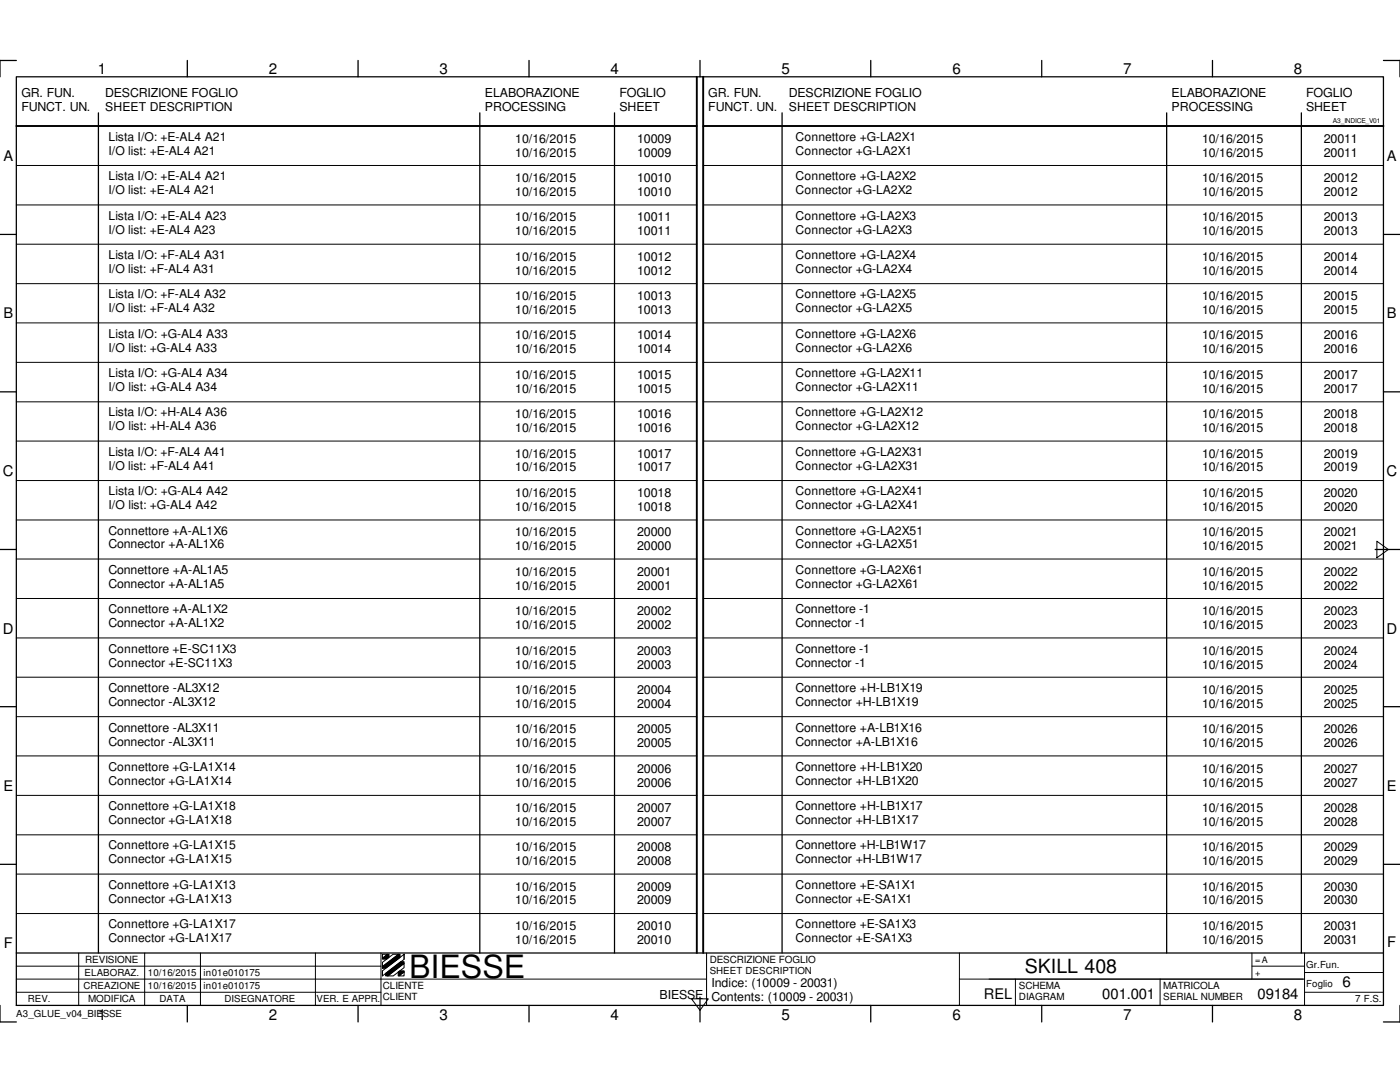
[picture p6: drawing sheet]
<svg xmlns="http://www.w3.org/2000/svg" width="279mm" height="216mm" viewBox="0 0 279 216" stroke-linecap="round" stroke-linejoin="round" font-family="sans-serif">
<defs><g id="words">
<text font-size="6.4" x="81.7" y="195.1">BIESSE</text>
<text font-size="3.9" x="204.6" y="194.1">SKILL 408</text>
<g font-size="3">
<text x="19.5" y="14.7">1</text>
<text x="53.6" y="14.7">2</text>
<text x="87.7" y="14.7">3</text>
<text x="121.8" y="14.7">4</text>
<text x="156" y="14.7">5</text>
<text x="190.1" y="14.7">6</text>
<text x="224.2" y="14.7">7</text>
<text x="258.2" y="14.7">8</text>
<text x=".6" y="95">C</text>
<text x="276.7" y="95">C</text>
<text x=".6" y="126.4">D</text>
<text x="276.7" y="126.4">D</text>
<text x="267.9" y="197">6</text>
<text x="19.5" y="203.5">1</text>
<text x="53.6" y="203.5">2</text>
<text x="87.7" y="203.5">3</text>
<text x="121.8" y="203.5">4</text>
<text x="156" y="203.5">5</text>
<text x="190.1" y="203.5">6</text>
<text x="220" y="199.3">001.001</text>
<text x="224.2" y="203.5">7</text>
<text x="251" y="199.3">09184</text>
<text x="258.2" y="203.5">8</text>
</g>
<g font-size="2.9">
<text x=".7" y="32.1">A</text>
<text x="276.8" y="32.1">A</text>
<text x=".7" y="63.5">B</text>
<text x="276.8" y="63.5">B</text>
<text x=".7" y="157.9">E</text>
<text x="276.8" y="157.9">E</text>
<text x=".8" y="189.2">F</text>
<text x="276.9" y="188.9">F</text>
<text x="196.3" y="199.3">REL</text>
</g>
<g font-size="2.5">
<text x="4.3" y="19.3">GR. FUN.</text>
<text x="4.3" y="22.1">FUNCT. UN.</text>
<text x="21" y="19.3">DESCRIZIONE FOGLIO</text>
<text x="96.7" y="19.3">ELABORAZIONE</text>
<text x="96.7" y="22.1">PROCESSING</text>
<text x="123.6" y="19.3">FOGLIO</text>
<text x="123.6" y="22.1">SHEET</text>
<text x="141.4" y="19.3">GR. FUN.</text>
<text x="141.4" y="22.1">FUNCT. UN.</text>
<text x="157.4" y="19.3">DESCRIZIONE FOGLIO</text>
<text x="233.8" y="19.3">ELABORAZIONE</text>
<text x="233.8" y="22.1">PROCESSING</text>
<text x="260.7" y="19.3">FOGLIO</text>
<text x="260.7" y="22.1">SHEET</text>
<text x="102.8" y="28.5">10/16/2015</text>
<text x="127.2" y="28.5">10009</text>
<text x="239.9" y="28.5">10/16/2015</text>
<text x="264.2" y="28.5">20011</text>
<text x="102.8" y="31.2">10/16/2015</text>
<text x="127.2" y="31.2">10009</text>
<text x="239.9" y="31.2">10/16/2015</text>
<text x="264.2" y="31.2">20011</text>
<text x="102.8" y="36.3">10/16/2015</text>
<text x="102.8" y="39.1">10/16/2015</text>
<text x="127.2" y="36.3">10010</text>
<text x="127.2" y="39.1">10010</text>
<text x="239.9" y="36.3">10/16/2015</text>
<text x="239.9" y="39.1">10/16/2015</text>
<text x="264.2" y="36.3">20012</text>
<text x="264.2" y="39.1">20012</text>
<text x="102.8" y="44.2">10/16/2015</text>
<text x="102.8" y="47">10/16/2015</text>
<text x="127.2" y="44.2">10011</text>
<text x="127.2" y="47">10011</text>
<text x="239.9" y="44.2">10/16/2015</text>
<text x="239.9" y="47">10/16/2015</text>
<text x="264.2" y="44.2">20013</text>
<text x="264.2" y="47">20013</text>
<text x="102.8" y="52.1">10/16/2015</text>
<text x="127.2" y="52.1">10012</text>
<text x="239.9" y="52.1">10/16/2015</text>
<text x="264.2" y="52.1">20014</text>
<text x="102.8" y="54.8">10/16/2015</text>
<text x="102.8" y="59.9">10/16/2015</text>
<text x="127.2" y="54.8">10012</text>
<text x="127.2" y="59.9">10013</text>
<text x="239.9" y="54.8">10/16/2015</text>
<text x="239.9" y="59.9">10/16/2015</text>
<text x="264.2" y="54.8">20014</text>
<text x="264.2" y="59.9">20015</text>
<text x="102.8" y="62.7">10/16/2015</text>
<text x="127.2" y="62.7">10013</text>
<text x="239.9" y="62.7">10/16/2015</text>
<text x="264.2" y="62.7">20015</text>
<text x="102.8" y="67.7">10/16/2015</text>
<text x="102.8" y="70.5">10/16/2015</text>
<text x="127.2" y="67.7">10014</text>
<text x="127.2" y="70.5">10014</text>
<text x="239.9" y="67.7">10/16/2015</text>
<text x="239.9" y="70.5">10/16/2015</text>
<text x="264.2" y="67.7">20016</text>
<text x="264.2" y="70.5">20016</text>
<text x="102.8" y="75.6">10/16/2015</text>
<text x="127.2" y="75.6">10015</text>
<text x="239.9" y="75.6">10/16/2015</text>
<text x="264.2" y="75.6">20017</text>
<text x="102.8" y="78.4">10/16/2015</text>
<text x="102.8" y="83.4">10/16/2015</text>
<text x="127.2" y="78.4">10015</text>
<text x="127.2" y="83.4">10016</text>
<text x="239.9" y="78.4">10/16/2015</text>
<text x="239.9" y="83.4">10/16/2015</text>
<text x="264.2" y="78.4">20017</text>
<text x="264.2" y="83.4">20018</text>
<text x="102.8" y="86.2">10/16/2015</text>
<text x="127.2" y="86.2">10016</text>
<text x="239.9" y="86.2">10/16/2015</text>
<text x="264.2" y="86.2">20018</text>
<text x="102.8" y="91.3">10/16/2015</text>
<text x="102.8" y="94.1">10/16/2015</text>
<text x="127.2" y="91.3">10017</text>
<text x="127.2" y="94.1">10017</text>
<text x="239.9" y="91.3">10/16/2015</text>
<text x="239.9" y="94.1">10/16/2015</text>
<text x="264.2" y="91.3">20019</text>
<text x="264.2" y="94.1">20019</text>
<text x="102.8" y="99.1">10/16/2015</text>
<text x="102.8" y="101.9">10/16/2015</text>
<text x="127.2" y="99.1">10018</text>
<text x="127.2" y="101.9">10018</text>
<text x="239.9" y="99.1">10/16/2015</text>
<text x="239.9" y="101.9">10/16/2015</text>
<text x="264.2" y="99.1">20020</text>
<text x="264.2" y="101.9">20020</text>
<text x="102.8" y="107">10/16/2015</text>
<text x="127.2" y="107">20000</text>
<text x="239.9" y="107">10/16/2015</text>
<text x="264.2" y="107">20021</text>
<text x="21.6" y="109.4">Connector +A-AL1X6</text>
<text x="102.8" y="109.8">10/16/2015</text>
<text x="127.2" y="109.8">20000</text>
<text x="239.9" y="109.8">10/16/2015</text>
<text x="264.2" y="109.8">20021</text>
<text x="21.6" y="114.5">Connettore +A-AL1A5</text>
<text x="21.6" y="117.3">Connector +A-AL1A5</text>
<text x="102.8" y="114.9">10/16/2015</text>
<text x="102.8" y="117.6">10/16/2015</text>
<text x="127.2" y="114.9">20001</text>
<text x="127.2" y="117.6">20001</text>
<text x="239.9" y="114.9">10/16/2015</text>
<text x="239.9" y="117.6">10/16/2015</text>
<text x="264.2" y="114.9">20022</text>
<text x="264.2" y="117.6">20022</text>
<text x="21.6" y="125.2">Connector +A-AL1X2</text>
<text x="102.8" y="122.7">10/16/2015</text>
<text x="102.8" y="125.5">10/16/2015</text>
<text x="127.2" y="122.7">20002</text>
<text x="127.2" y="125.5">20002</text>
<text x="158.7" y="122.4">Connettore -1</text>
<text x="158.7" y="125.2">Connector -1</text>
<text x="239.9" y="122.7">10/16/2015</text>
<text x="239.9" y="125.5">10/16/2015</text>
<text x="264.2" y="122.7">20023</text>
<text x="264.2" y="125.5">20023</text>
<text x="102.8" y="130.6">10/16/2015</text>
<text x="127.2" y="130.6">20003</text>
<text x="158.7" y="130.3">Connettore -1</text>
<text x="239.9" y="130.6">10/16/2015</text>
<text x="264.2" y="130.6">20024</text>
<text x="102.8" y="133.4">10/16/2015</text>
<text x="127.2" y="133.4">20003</text>
<text x="158.7" y="133">Connector -1</text>
<text x="239.9" y="133.4">10/16/2015</text>
<text x="264.2" y="133.4">20024</text>
<text x="21.6" y="138.1">Connettore -AL3X12</text>
<text x="21.6" y="140.9">Connector -AL3X12</text>
<text x="102.8" y="138.5">10/16/2015</text>
<text x="102.8" y="141.2">10/16/2015</text>
<text x="127.2" y="138.5">20004</text>
<text x="127.2" y="141.2">20004</text>
<text x="158.7" y="138.1">Connettore +H-LB1X19</text>
<text x="158.7" y="140.9">Connector +H-LB1X19</text>
<text x="239.9" y="138.5">10/16/2015</text>
<text x="239.9" y="141.2">10/16/2015</text>
<text x="264.2" y="138.5">20025</text>
<text x="264.2" y="141.2">20025</text>
<text x="21.6" y="146">Connettore -AL3X11</text>
<text x="21.6" y="148.8">Connector -AL3X11</text>
<text x="102.8" y="146.3">10/16/2015</text>
<text x="102.8" y="149.1">10/16/2015</text>
<text x="127.2" y="146.3">20005</text>
<text x="127.2" y="149.1">20005</text>
<text x="158.7" y="146">Connettore +A-LB1X16</text>
<text x="158.7" y="148.8">Connector +A-LB1X16</text>
<text x="239.9" y="146.3">10/16/2015</text>
<text x="239.9" y="149.1">10/16/2015</text>
<text x="264.2" y="146.3">20026</text>
<text x="264.2" y="149.1">20026</text>
<text x="102.8" y="154.2">10/16/2015</text>
<text x="127.2" y="154.2">20006</text>
<text x="158.7" y="153.8">Connettore +H-LB1X20</text>
<text x="239.9" y="154.2">10/16/2015</text>
<text x="264.2" y="154.2">20027</text>
<text x="102.8" y="157">10/16/2015</text>
<text x="127.2" y="157">20006</text>
<text x="158.7" y="156.6">Connector +H-LB1X20</text>
<text x="158.7" y="161.7">Connettore +H-LB1X17</text>
<text x="239.9" y="157">10/16/2015</text>
<text x="264.2" y="157">20027</text>
<text x="102.8" y="162">10/16/2015</text>
<text x="102.8" y="164.8">10/16/2015</text>
<text x="127.2" y="162">20007</text>
<text x="127.2" y="164.8">20007</text>
<text x="158.7" y="164.5">Connector +H-LB1X17</text>
<text x="239.9" y="162">10/16/2015</text>
<text x="239.9" y="164.8">10/16/2015</text>
<text x="264.2" y="162">20028</text>
<text x="264.2" y="164.8">20028</text>
<text x="102.8" y="169.8">10/16/2015</text>
<text x="102.8" y="172.6">10/16/2015</text>
<text x="127.2" y="169.8">20008</text>
<text x="127.2" y="172.6">20008</text>
<text x="158.7" y="169.5">Connettore +H-LB1W17</text>
<text x="158.7" y="172.3">Connector +H-LB1W17</text>
<text x="239.9" y="169.8">10/16/2015</text>
<text x="239.9" y="172.6">10/16/2015</text>
<text x="264.2" y="169.8">20029</text>
<text x="264.2" y="172.6">20029</text>
<text x="102.8" y="177.7">10/16/2015</text>
<text x="127.2" y="177.7">20009</text>
<text x="239.9" y="177.7">10/16/2015</text>
<text x="264.2" y="177.7">20030</text>
<text x="102.8" y="180.5">10/16/2015</text>
<text x="102.8" y="185.5">10/16/2015</text>
<text x="127.2" y="180.5">20009</text>
<text x="127.2" y="185.5">20010</text>
<text x="239.9" y="180.5">10/16/2015</text>
<text x="239.9" y="185.5">10/16/2015</text>
<text x="264.2" y="180.5">20030</text>
<text x="264.2" y="185.5">20031</text>
<text x="102.8" y="188.3">10/16/2015</text>
<text x="127.2" y="188.3">20010</text>
<text x="239.9" y="188.3">10/16/2015</text>
<text x="264.2" y="188.3">20031</text>
<text x="142" y="197">Indice: (10009 - 20031)</text>
<text x="131.6" y="199.3">BIESSE</text>
<text x="142" y="199.8">Contents: (10009 - 20031)</text>
</g>
<g font-size="2.4">
<text x="21" y="22.1">SHEET DESCRIPTION</text>
<text x="157.4" y="22.1">SHEET DESCRIPTION</text>
<text x="21.6" y="28.1">Lista I/O: +E-AL4 A21</text>
<text x="158.7" y="28.1">Connettore +G-LA2X1</text>
<text x="21.6" y="30.9">I/O list: +E-AL4 A21</text>
<text x="21.6" y="36">Lista I/O: +E-AL4 A21</text>
<text x="158.7" y="30.9">Connector +G-LA2X1</text>
<text x="158.7" y="36">Connettore +G-LA2X2</text>
<text x="21.6" y="38.8">I/O list: +E-AL4 A21</text>
<text x="158.7" y="38.8">Connector +G-LA2X2</text>
<text x="21.6" y="43.9">Lista I/O: +E-AL4 A23</text>
<text x="21.6" y="46.6">I/O list: +E-AL4 A23</text>
<text x="158.7" y="43.9">Connettore +G-LA2X3</text>
<text x="158.7" y="46.6">Connector +G-LA2X3</text>
<text x="21.6" y="51.7">Lista I/O: +F-AL4 A31</text>
<text x="158.7" y="51.7">Connettore +G-LA2X4</text>
<text x="21.6" y="54.5">I/O list: +F-AL4 A31</text>
<text x="21.6" y="59.5">Lista I/O: +F-AL4 A32</text>
<text x="158.7" y="54.5">Connector +G-LA2X4</text>
<text x="158.7" y="59.5">Connettore +G-LA2X5</text>
<text x="21.6" y="62.3">I/O list: +F-AL4 A32</text>
<text x="158.7" y="62.3">Connector +G-LA2X5</text>
<text x="21.6" y="67.4">Lista I/O: +G-AL4 A33</text>
<text x="21.6" y="70.1">I/O list: +G-AL4 A33</text>
<text x="158.7" y="67.4">Connettore +G-LA2X6</text>
<text x="158.7" y="70.1">Connector +G-LA2X6</text>
<text x="21.6" y="75.2">Lista I/O: +G-AL4 A34</text>
<text x="158.7" y="75.2">Connettore +G-LA2X11</text>
<text x="21.6" y="78">I/O list: +G-AL4 A34</text>
<text x="21.6" y="83.1">Lista I/O: +H-AL4 A36</text>
<text x="158.7" y="78">Connector +G-LA2X11</text>
<text x="158.7" y="83.1">Connettore +G-LA2X12</text>
<text x="21.6" y="85.9">I/O list: +H-AL4 A36</text>
<text x="158.7" y="85.9">Connector +G-LA2X12</text>
<text x="21.6" y="90.9">Lista I/O: +F-AL4 A41</text>
<text x="21.6" y="93.7">I/O list: +F-AL4 A41</text>
<text x="158.7" y="90.9">Connettore +G-LA2X31</text>
<text x="158.7" y="93.7">Connector +G-LA2X31</text>
<text x="21.6" y="98.8">Lista I/O: +G-AL4 A42</text>
<text x="21.6" y="101.6">I/O list: +G-AL4 A42</text>
<text x="158.7" y="98.8">Connettore +G-LA2X41</text>
<text x="158.7" y="101.6">Connector +G-LA2X41</text>
<text x="21.6" y="106.7">Connettore +A-AL1X6</text>
<text x="158.7" y="106.7">Connettore +G-LA2X51</text>
<text x="158.7" y="109.4">Connector +G-LA2X51</text>
<text x="158.7" y="114.5">Connettore +G-LA2X61</text>
<text x="158.7" y="117.3">Connector +G-LA2X61</text>
<text x="21.6" y="122.4">Connettore +A-AL1X2</text>
<text x="21.6" y="130.3">Connettore +E-SC11X3</text>
<text x="21.6" y="133">Connector +E-SC11X3</text>
<text x="21.6" y="153.8">Connettore +G-LA1X14</text>
<text x="21.6" y="156.6">Connector +G-LA1X14</text>
<text x="21.6" y="161.7">Connettore +G-LA1X18</text>
<text x="21.6" y="164.5">Connector +G-LA1X18</text>
<text x="21.6" y="169.5">Connettore +G-LA1X15</text>
<text x="21.6" y="172.3">Connector +G-LA1X15</text>
<text x="21.6" y="177.3">Connettore +G-LA1X13</text>
<text x="158.7" y="177.3">Connettore +E-SA1X1</text>
<text x="21.6" y="180.1">Connector +G-LA1X13</text>
<text x="21.6" y="185.2">Connettore +G-LA1X17</text>
<text x="158.7" y="180.1">Connector +E-SA1X1</text>
<text x="158.7" y="185.2">Connettore +E-SA1X3</text>
<text x="21.6" y="188">Connector +G-LA1X17</text>
<text x="158.7" y="188">Connector +E-SA1X3</text>
</g>
<g font-size="2">
<text x="17" y="192.1">REVISIONE</text>
<text x="76.4" y="197.4">CLIENTE</text>
<text x="141.6" y="192.1">DESCRIZIONE FOGLIO</text>
<text x="203.3" y="197.4">SCHEMA</text>
<text x="232.2" y="197.4">MATRICOLA</text>
<text x="17.6" y="200">MODIFICA</text>
<text x="76.4" y="199.6">CLIENT</text>
<text x="203.3" y="199.6">DIAGRAM</text>
<text x="232.2" y="199.6">SERIAL NUMBER</text>
<text x="270.5" y="200">7 F.S.</text>
</g>
<g font-size="1.9">
<text x="16.7" y="197.4">CREAZIONE</text>
<text x="16.9" y="194.7">ELABORAZ.</text>
<text x="29.5" y="194.7">10/16/2015</text>
<text x="29.5" y="197.4">10/16/2015</text>
<text x="40.6" y="194.7">in01e010175</text>
<text x="40.6" y="197.4">in01e010175</text>
<text x="141.6" y="194.4">SHEET DESCRIPTION</text>
<text x="260.7" y="197">Foglio</text>
<text x="260.7" y="193.1">Gr.Fun.</text>
<text x="3.3" y="202.9">A3_GLUE_v04_BIESSE</text>
<text x="5.6" y="200">REV.</text>
<text x="31.8" y="200">DATA</text>
<text x="44.8" y="200">DISEGNATORE</text>
<text x="63.2" y="200">VER. E APPR.</text>
</g>
<g font-size="1.8">
<text x="250.5" y="192.1">=A</text>
<text x="250.5" y="194.7">+</text>
</g>
<text font-size="1.3" x="266" y="24.6">A3_INDICE_V01</text>
</g></defs>
<g fill="none" stroke="#000" stroke-width=".25">
<path d="M3.3 15.3h272.8v185.3h-272.8zM3.3 12.1h-3.3v3.2M37.4 12.1v3.2M71.5 12.1v3.2M105.6 12.1v3.2M139.7 12.1v3.2M173.8 12.1v3.2M207.9 12.1v3.2M242 12.1v3.2M276.1 12.1h3.3v3.2M19.6 22.5v167.7M95.8 22.5v167.7"/>
<path d="M122.6 22.5v167.7M156.1 22.5v167.7M232.8 22.5v167.7M259.7 22.5v167.7M0 46.8h3.3M276.1 46.8h3.3M0 78.2h3.3M276.1 78.2h3.3M0 109.6h3.3M274.4 109.6h5M0 141h3.3M276.1 141h3.3"/>
<path d="M0 172.5h3.3M276.1 172.5h3.3M3.3 190.2h272.8M139.7 199v4.9M0 200.6v3.3h3.3M37.4 200.6v3.3M71.5 200.6v3.3M105.6 200.6v3.3M173.8 200.6v3.3M207.9 200.6v3.3M242 200.6v3.3M279.4 200.6v3.3h-3.3"/>
</g>
<g fill="none" stroke="#000" stroke-width=".2">
<path d="M3.3 33h135.8M140.3 33h135.8M3.3 40.9h135.8M3.3 48.7h135.8M3.3 56.6h135.8M140.3 40.9h135.8M140.3 48.7h135.8M140.3 56.6h135.8M3.3 64.4h135.8M3.3 72.3h135.8M140.3 64.4h135.8M140.3 72.3h135.8"/>
<path d="M3.3 80.2h135.8M3.3 88h135.8M3.3 95.9h135.8M140.3 80.2h135.8M140.3 88h135.8M140.3 95.9h135.8M3.3 103.8h135.8M3.3 111.5h135.8M3.3 119.4h135.8M140.3 103.8h135.8M140.3 111.5h135.8M140.3 119.4h135.8"/>
<path d="M274.8 108l2.3 1.6-2.3 1.7zM3.3 127.3h135.8M3.3 135.1h135.8M140.3 127.3h135.8M140.3 135.1h135.8M3.3 143h135.8M3.3 150.8h135.8M3.3 158.7h135.8M140.3 143h135.8M140.3 150.8h135.8M140.3 158.7h135.8M3.3 166.6h135.8"/>
<path d="M3.3 174.4h135.8M140.3 166.6h135.8M140.3 174.4h135.8M3.3 195.4h137.7M3.3 198h72.7M3.3 192.8h72.7M3.3 182.3h135.8M15.7 190.2v10.4M28.9 190.2v10.4M40 190.2v10.4M62.9 190.2v10.4M76 190.2v10.4"/>
<path d="M76.3 192.9l3.2-2.5h.3v.7l-2.8 2.1h-.7zM76.3 191.2l1-.8h.3v.6l-.4 .4h-.9zM76.3 193.7l4.3-3.3v1l-4.3 3.3zM76.3 192l2.1-1.6h1.1l-3.2 2.5zM76.3 190.4h1l-1 .8zM76.3 192.9v.4M76.3 193.7v1M77 194.2l3-2.3h.6v.3l-3.2 2.5h-.4zM77.4 194.7l3.2-2.5v.9l-2.1 1.6zM79.5 194l.3-.3h.8v.2l-1 .8h-.1zM79.6 194.7l1-.8v.8zM80.6 190.4v1"/>
<path d="M138 199.3h3.4l-1.7 2.3zM140.3 182.3h135.8M141 190.2v10.4M191.5 195.4h68.8M191.5 190.2v10.4M202.6 195.4v5.2M231.5 195.4v5.2M249.9 192.8h10.4M249.9 190.2v5.2M260.3 190.2v10.4M260.3 198h15.8M260.3 194.1h15.8"/>
</g>
<g fill="#000">
<path d="M76.3 191.2l1-.8h.3v.6l-.4 .4h-.9z" fill-rule="evenodd"/>
<path d="M77 194.2l3-2.3h.6v.3l-3.2 2.5h-.4z" fill-rule="evenodd"/>
<path d="M76.3 192.9l3.2-2.5h.3v.7l-2.8 2.1h-.7z" fill-rule="evenodd"/>
<path d="M79.5 194l.3-.3h.8v.2l-1 .8h-.1z" fill-rule="evenodd"/>
</g>
<path d="M139.1 15.3v174.9M140.3 15.3v174.9M3.3 25.1h135.8M140.3 25.1h135.8" fill="none" stroke="#000" stroke-width=".38"/>
<use href="#words"/>
</svg>
